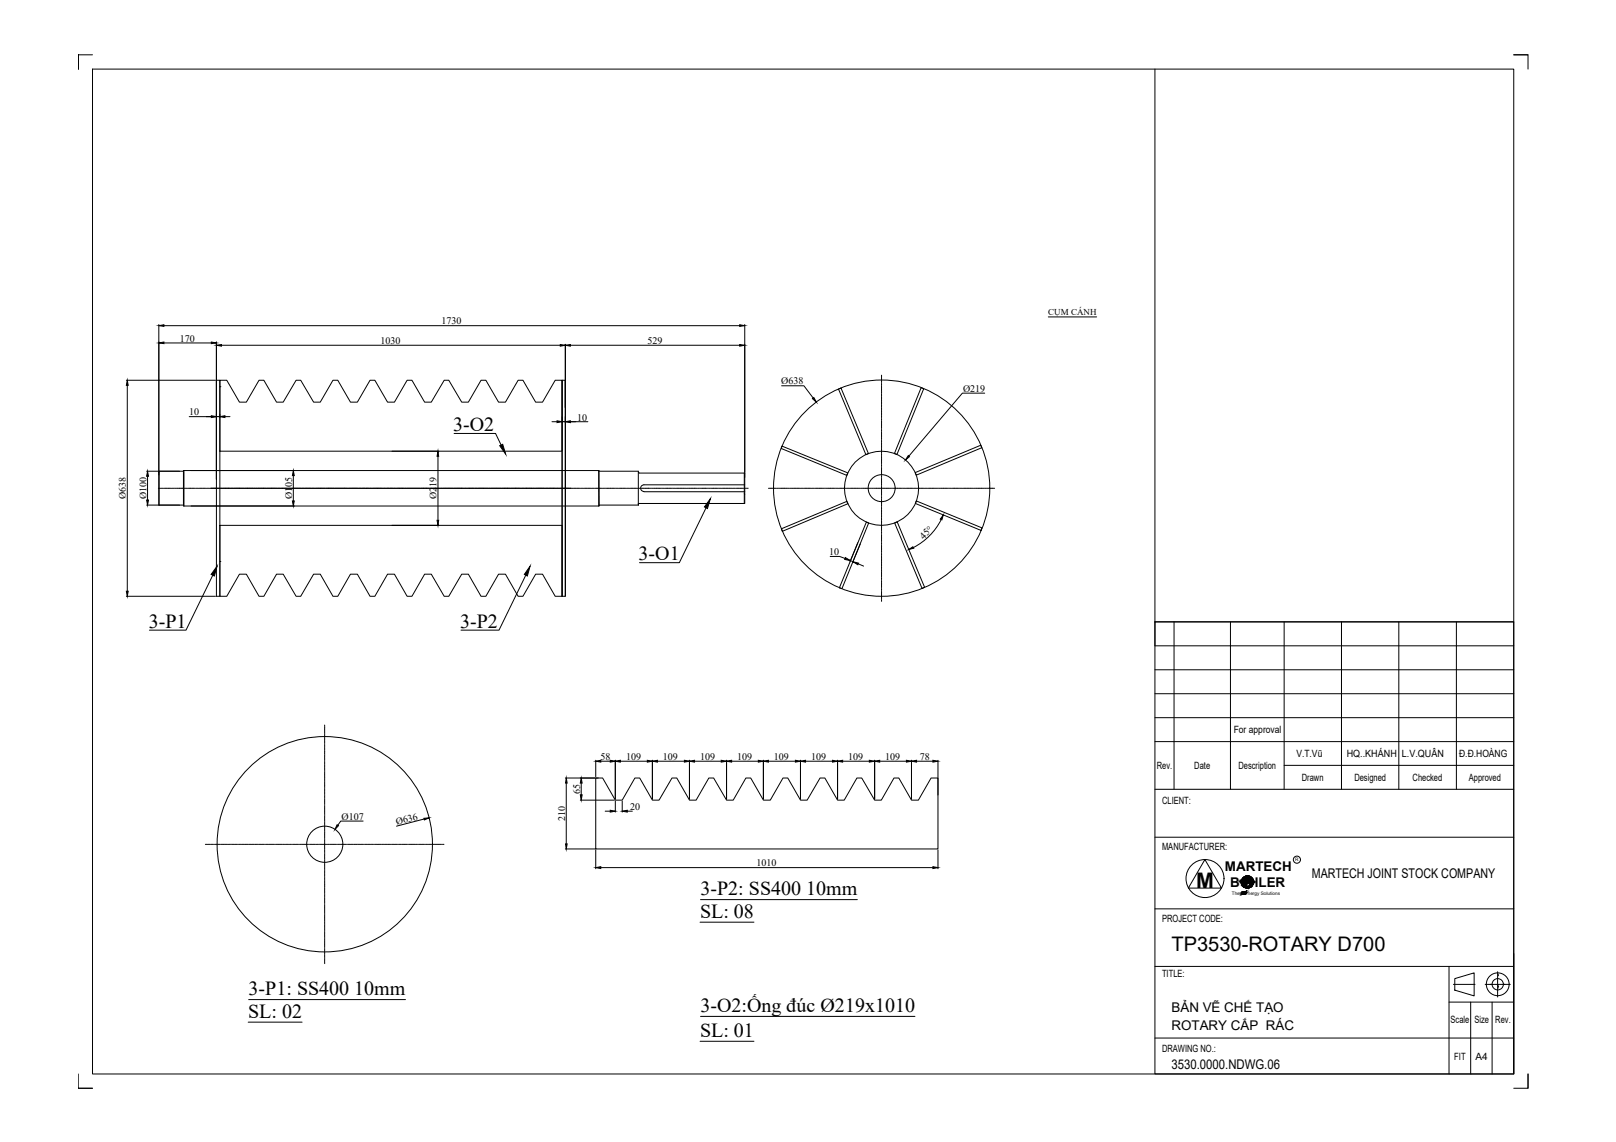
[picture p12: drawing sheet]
<svg xmlns="http://www.w3.org/2000/svg" width="297mm" height="210mm" viewBox="0 0 297 210" stroke-linecap="round" stroke-linejoin="round" font-family="sans-serif">
<defs><g id="words">
<text font-size="3.9" x="219.9" y="163.2">M</text>
<g font-size="3.7">
<text x="83.3" y="79.2">3-O2</text>
<text x="117.4" y="103">3-O1</text>
<text x="27.3" y="115.4">3-P1</text>
<text x="84.6" y="115.4">3-P2</text>
<text x="128.8" y="164.5">3-P2: SS400 10mm</text>
<text x="128.7" y="168.7">SL: 08</text>
<text x="215.3" y="174.8">TP3530-ROTARY D700</text>
<text x="45.7" y="182.9">3-P1: SS400 10mm</text>
<text x="45.6" y="187.1">SL: 02</text>
<text x="128.7" y="190.6">SL: 01</text>
<text x="128.8" y="186.1">3-O2:Ống đúc Ø219x1010</text>
</g>
<g font-size="2.5">
<text x="225.2" y="160.1">MARTECH</text>
<text x="241.1" y="161.4">MARTECH JOINT STOCK COMPANY</text>
<text x="226.1" y="163">B</text>
<text x="230.6" y="163">ILER</text>
<text x="215.3" y="185.9">BẢN VẼ CHẾ TẠO</text>
<text x="215.3" y="189.4">ROTARY CẤP RÁC</text>
<text x="215.3" y="196.6">3530.0000.NDWG.06</text>
</g>
<g font-size="1.8">
<text x="81.1" y="59.6">1730</text>
<text x="33" y="62.8">170</text>
<text x="70" y="63.2">1030</text>
<text x="119" y="63.2">529</text>
<text x="143.6" y="70.7">Ø638</text>
<text x="34.7" y="76.4">10</text>
<text x="106.1" y="77.3">10</text>
<text x="177" y="72">Ø219</text>
<text x="23.1" y="91.8" transform="rotate(-90 23.1 91.8)">Ø638</text>
<text x="26.9" y="91.8" transform="rotate(-90 26.9 91.8)">Ø100</text>
<text x="53.7" y="91.7" transform="rotate(-90 53.7 91.7)">Ø105</text>
<text x="80.2" y="91.8" transform="rotate(-90 80.2 91.8)">Ø219</text>
<text x="169.8" y="99.2" transform="rotate(-46 169.8 99.2)">45°</text>
<text x="152.4" y="102.1">10</text>
<text x="226.8" y="134.7">For approval</text>
<text x="110.4" y="139.7">58</text>
<text x="115.1" y="139.7">109</text>
<text x="121.9" y="139.7">109</text>
<text x="128.7" y="139.7">109</text>
<text x="135.5" y="139.7">109</text>
<text x="142.3" y="139.7">109</text>
<text x="149.1" y="139.7">109</text>
<text x="155.9" y="139.7">109</text>
<text x="162.7" y="139.7">109</text>
<text x="169.1" y="139.7">78</text>
<text x="212.6" y="141.4">Rev.</text>
<text x="219.5" y="141.4">Date</text>
<text x="227.7" y="141.4">Description</text>
<text x="238.3" y="139.1">V.T.Vũ</text>
<text x="239.3" y="143.6">Drawn</text>
<text x="247.5" y="139.1">HQ..KHÁNH</text>
<text x="248.9" y="143.6">Designed</text>
<text x="257.7" y="139.1">L.V.QUÂN</text>
<text x="259.7" y="143.6">Checked</text>
<text x="268.2" y="139.1">Đ.Đ.HOÀNG</text>
<text x="270" y="143.6">Approved</text>
<text x="106.6" y="145.9" transform="rotate(-90 106.6 145.9)">65</text>
<text x="115.8" y="149">20</text>
<text x="213.6" y="147.7">CLIENT:</text>
<text x="62.8" y="150.7">Ø107</text>
<text x="72.9" y="151.6" transform="rotate(-14 72.9 151.6)">Ø636</text>
<text x="103.9" y="150.9" transform="rotate(-90 103.9 150.9)">210</text>
<text x="139.1" y="159.3">1010</text>
<text x="213.6" y="156.3">MANUFACTURER:</text>
<text x="213.6" y="169.4">PROJECT CODE:</text>
<text x="213.6" y="179.5">TITLE:</text>
<text x="266.6" y="188.1">Scale</text>
<text x="271" y="188.1">Size</text>
<text x="274.9" y="188.1">Rev.</text>
<text x="213.6" y="193.3">DRAWING NO.:</text>
<text x="267.3" y="194.8">FIT</text>
<text x="271.2" y="194.8">A4</text>
</g>
<text font-size="1.7" x="192.7" y="57.9">CỤM CÁNH</text>
<g font-size=".9">
<text x="238.1" y="158.3">R</text>
<text x="226.4" y="164.4">The</text>
<text x="229.3" y="164.4">nergy Solutions</text>
</g>
</g></defs>
<!-- layer: 0 -->
<g fill="none" stroke="#000" stroke-width=".18">
<path d="M14.4 10.1v2.6v-2.6h2.6M17 12.7h261.2v184.7h-261.2zM212.3 12.7v106h65.9M278.2 10.1h2.7v2.6M29.2 59.6v33.2v-6.2v.1M30.1 59.9h105.9M136.9 59.6l-.1 32.9M192.7 58.3h8.9M23.2 69.9h16.4M23.4 70.8v37.9M30.1 63h8.7M34.8 76.6h5.6"/>
<path d="M39.8 62.8v46.8h.6v-39.7h-.6M40.4 69.9h1.3l2.3 4h1.3l2.3-4h.9l2.3 4h1.3l2.3-4h.9l2.3 4h1.3l2.3-4h.9l2.3 4h1.3l2.3-4h.9l2.3 4h1.3l2.3-4h.9l2.3 4h1.3l2.3-4h.9l2.4 4h1.2l2.3-4h.9l2.3 4h1.3l2.3-4h.9l2.4 4h1.2l2.4-4h1.2v13h-62.9zM40.4 71.1h.1M40.4 76.2v.6M40.7 63.5h62.3M41.3 76.6h1M83.5 79.7h7.6l1 2.1M101.5 77.5h.9M103.3 69.9h.6v39.7h-.6zM103.3 77.5h4.8M103.9 63.3v46.3M104.8 63.5h31.2"/>
<path d="M143.7 70.9h4.1l1.7 2.3M181 72.3h-4.1l-9.8 11.5M27 86.6h6.7M27 92.8h6.7M27.1 87.5v4.4M33.8 86.5v6.5M33.8 86.5h76.3M33.8 93h76.3M40.4 96.6h62.9v13h-1.2l-2.4-4.1h-1.2l-2.4 4.1h-.9l-2.3-4.1h-1.3l-2.3 4.1h-.9l-2.3-4.1h-1.2l-2.4 4.1h-.9l-2.3-4.1h-1.3l-2.3 4.1h-.9l-2.3-4.1h-1.3l-2.3 4.1h-.9l-2.3-4.1h-1.3l-2.3 4.1h-.9l-2.3-4.1h-1.3l-2.3 4.1h-.9l-2.3-4.1h-1.3l-2.3 4.1h-.9l-2.3-4.1h-1.3l-2.3 4.1h-1.3zM53.9 87.4v4.7M72 82.9h8.7M72 96.6h8.7"/>
<path d="M80.5 83.9v11.7M110.1 86.5v6.5M110.1 86.6h7.2v6.2h-7.2M117.4 86.8l.1 .1M117.5 87h19.3M117.5 92.5h19.3M117.5 92.5l-.1 .1M118.3 89.1h18.6M118.3 90.4h18.6M118.4 89.1a.61 .61 0 0 0-.6 .6 .61 .61 0 0 0 .6 .6M119.2 89.7h.1M129.8 93.3l-4.9 10.1h-7.4"/>
<path d="M136.9 87h-.1v5.5M157.7 99.7l-1.5 3.6M158.1 99.9l-1.4 3.5M23.2 109.6h16.4M39.1 105.7l-4.9 10.1h-6.7M96.6 105.7l-4.9 10.1h-7M152.6 102.3h1.7l1 .4M157.8 103.6l.9 .5M212.3 114.3h65.9v83.1h-65.9zM212.3 114.3h65.9M215.8 114.3v30.8M226.2 114.3v30.8"/>
<path d="M236 114.3v30.8M246.6 114.3v30.8M257.1 114.3v30.8M267.7 114.3v30.8M109.5 139.7v3.1M110.4 139.9h1.8M113.1 139.7v7.2M114 139.9h5M119.9 139.7v7.2M120.8 139.9h5M126.7 139.7v7.2M127.7 139.9h4.9"/>
<path d="M133.5 139.7v7.2M134.5 139.9h4.9M140.3 139.7v7.2M141.3 139.9h4.9M147.1 139.7v7.2M148.1 139.9h4.9M154 139.7v7.2M154.9 139.9h4.9M160.8 139.7v7.2M161.7 139.9h4.9M167.5 139.7v7.2M168.5 139.9h3"/>
<path d="M172.4 139.7v6.4M212.3 136.3h65.9M212.3 131.9h65.9M212.3 127.5h65.9M212.3 123.1h65.9M66.7 150.9h-4.1l-.5 .8M78 150.5l-5.1 1.3M103.9 143h6.1M103.9 156h5.4M104.1 143.9v11.2M106.7 147.1h6.2M106.8 143.9v2.2"/>
<path d="M109.5 143h1.3l2.3 4.1h1.3l2.3-4.1h.9l2.3 4.1h1.2l2.4-4.1h.9l2.3 4.1h1.3l2.3-4.1h.9l2.3 4.1h1.3l2.3-4.1h.9l2.3 4.1h1.3l2.3-4.1h.9l2.3 4.1h1.3l2.3-4.1h.9l2.4 4.1h1.2l2.3-4.1h.9l2.4 4.1h1.2l2.3-4.1h.9l2.3 4.1h1.3l2.3-4.1h1.3v13h-62.9zM109.5 156.2v3.5M110.4 159.5h61.1M111.2 149.1h1M113.1 147.2v2.1M114.4 147.2v2.1M115.3 149.1h.9M172.4 156.2v3.5M212.3 145.1h65.9M212.3 153.9h65.9M221.5 158l3 5.2h-6.1zM236 140.7h42.2"/>
<path d="M128.7 169.5h9.9M128.8 165.4h28.8M212.3 167h65.9M212.3 177.6h65.9M228.2 163.9l.9-.2a.56 .56 0 0 1-.7 .2l-.2 .1zM228.2 164.1h.7l.2-.2a.52 .52 0 0 1-.7 .2l-.2 .2zM228.2 164.3l.9-.1a.56 .56 0 0 1-.7 .1l-.2 .2zM266.3 177.6v19.8M267.4 179.9l3.6-1.1v4.2l-3.6-1zM278.2 175.3v22.1M14.4 197.4v2.6h2.6M45.6 187.9h9.9"/>
<path d="M45.7 183.7h28.8M128.7 191.4h9.9M128.8 186.8h39.4M212.3 190.8h65.9M266.3 184.2h11.9M270.3 184.2v13.2M274.3 184.2v13.2M280.9 197.4v2.6h-2.7"/>
<circle cx="162.1" cy="89.7" r="19.9"/>
<circle cx="162.1" cy="89.7" r="2.48"/>
<circle cx="59.7" cy="155.2" r="19.8"/>
<circle cx="59.7" cy="155.2" r="3.3"/>
<circle cx="238.4" cy="158" r=".66"/>
<circle cx="221.5" cy="161.5" r="3.5"/>
<circle cx="228.4" cy="162.1" r=".11"/>
<circle cx="228.4" cy="161.8" r=".11"/>
<circle cx="228.5" cy="162.4" r=".11"/>
<circle cx="228.6" cy="162.1" r=".11"/>
<circle cx="228.6" cy="161.8" r=".11"/>
<circle cx="228.7" cy="162.6" r=".11"/>
<circle cx="228.8" cy="162.4" r=".11"/>
<circle cx="228.9" cy="161.8" r=".11"/>
<circle cx="228.9" cy="162.1" r=".11"/>
<circle cx="229.2" cy="161.8" r=".11"/>
<circle cx="229.2" cy="162.1" r=".11"/>
<circle cx="229.3" cy="162.1" r="1.12"/>
<circle cx="229.3" cy="162.6" r=".4"/>
<circle cx="229.5" cy="161.8" r=".11"/>
<circle cx="229.5" cy="162.1" r=".11"/>
<circle cx="229.7" cy="161.8" r=".11"/>
<circle cx="229.7" cy="162.1" r=".11"/>
<circle cx="230" cy="161.8" r=".11"/>
<circle cx="230" cy="162.1" r=".11"/>
<circle cx="230.3" cy="161.8" r=".11"/>
<circle cx="230.3" cy="162.1" r=".11"/>
<circle cx="275.3" cy="180.9" r="2.1"/>
<circle cx="275.3" cy="180.9" r="1.04"/>
</g>
<!-- layer: AM_7 -->
<g fill="none" stroke="#000" stroke-width=".18">
<path d="M162 69v1.3M162 70.4h.1M162 70.5v.3M162 70.9h.1M162 71v1.3M162 72.3v.1M162 72.5v.3M162 72.9h.1M162 73v1.3M162 74.3v.1M162 74.5v.3M162 74.8v.1"/>
<path d="M162 75v1.4M162 76.5v.3M162 76.8v.1M162 77v.3M162 77.3v1.4M162 78.8v.1M162 79v.2M162 79.3v.1M162 79.5v1.2M29.1 89.7h.3M29.5 89.7h.1M29.6 89.7h.3"/>
<path d="M30 89.7h.1M30.1 89.7h1.3M31.5 89.7h.1M31.6 89.7h.3M32 89.7h.1M32.1 89.7h.3M32.5 89.7h1.4M34 89.7h.1M34.1 89.7h.3M34.5 89.7h.1M34.6 89.7h1.3M36 89.7h.1"/>
<path d="M36.1 89.7h.3M36.5 89.7h.1M36.6 89.7h1.3M38 89.7h.1M38.1 89.7h.3M38.5 89.7h.1M38.6 89.7h66.5M105.2 89.7h1.4M106.7 89.7h.1M106.8 89.7h.3M107.2 89.7h.1M107.3 89.7h1.3"/>
<path d="M108.7 89.7h.1M108.8 89.7h.3M109.2 89.7h.1M109.3 89.7h1.3M110.7 89.7h.1M110.8 89.7h.3M111.2 89.7h.1M111.3 89.7h1.8M113.2 89.7h.1M113.3 89.7h.3M113.7 89.7h.1M113.8 89.7h1.3"/>
<path d="M115.2 89.7h.1M115.3 89.7h.3M115.7 89.7h.1M115.8 89.7h1.3M117.2 89.7h.1M117.3 89.7h.3M117.7 89.7h.1M117.8 89.7h1.4M119.3 89.7h.3M119.7 89.7h.1M119.8 89.7h.3M120.2 89.7h1.4"/>
<path d="M121.7 89.7h.1M121.8 89.7h.3M122.2 89.7h.1M122.3 89.7h1.3M123.6 89.7h.1M123.8 89.7h.3M124.1 89.7h.1M124.3 89.7h1.4M125.8 89.7h.3M126.1 89.7h.1M126.3 89.7h.3M126.6 89.7h1.4"/>
<path d="M128.1 89.7h.1M128.3 89.7h.3M128.6 89.7h.1M128.8 89.7h1.2M130.1 89.7h.1M130.2 89.7h.3M130.6 89.7h.1M130.8 89.7h1.2M132.1 89.7h.1M132.2 89.7h.3M132.6 89.7h.1M132.7 89.7h1.4"/>
<path d="M134.2 89.7h.3M134.6 89.7h.1M134.7 89.7h.3M135.1 89.7h.1M135.2 89.7h1.3M136.6 89.7h.1M136.7 89.7h.3M137.1 89.7h.1M137.2 89.7h.3M141.3 89.7h1.3M142.6 89.7h.1M142.8 89.7h.3"/>
<path d="M143.2 89.7h.1M143.3 89.7h1.4M144.8 89.7h.3M145.1 89.7h.1M145.3 89.7h.3M145.7 89.7h1.4M147.1 89.7h.1M147.3 89.7h.3M147.6 89.7h.1M147.8 89.7h1.2M149.1 89.7h.1M149.3 89.7h.2"/>
<path d="M149.6 89.7h.1M149.8 89.7h1.4M151.2 89.7h.3M151.6 89.7h.1M151.8 89.7h.2M152.1 89.7h1.4M153.6 89.7h.1M153.7 89.7h.3M154.1 89.7h.1M154.2 89.7h1.3M155.6 89.7h.1M155.7 89.7h.3"/>
<path d="M156.1 89.7h.1M156.2 89.7h1.4M157.7 89.7h.3M158.1 89.7h.1M158.2 89.7h.3M158.6 89.7h1.4M160.1 89.7h.1M160.2 89.7h.3M160.6 89.7h.1M160.7 89.7h2.8M162 80.8v.1M162 80.9v.3"/>
<path d="M162 81.3v.1M162 81.4v1.4M162 82.9v.3M162 83.3v.1M162 83.4v.3M162 83.8v1.4M162 85.3h.1M162 85.4v.3M162 85.8v.1M162 85.9v1.3M162 87.3h.1M162 87.4v.3"/>
<path d="M162 87.8h.1M162 87.9v1.3M162 89.3h.1M162 89.4v1.7M162 91.1v.1M162 91.3v.3M162 91.7h.1M162 91.8v1.2M162 93.1v.1M162 93.3v.3M162 93.6v.1M162 93.8v1.2"/>
<path d="M162 95.1v.1M162 95.3v.2M162 95.6v.1M162 95.8v1.7M162 97.6v.1M162 97.7v.3M162 98.1v.1M162 98.3v1.2M162 99.6v.1M162 99.7v.3M163.6 89.7h.3M163.9 89.7h.1"/>
<path d="M164.1 89.7h.3M164.5 89.7h1.3M165.9 89.7h.1M166.1 89.7h.3M166.4 89.7h.1M166.6 89.7h1.2M167.9 89.7h.1M168 89.7h.3M168.4 89.7h.1M168.6 89.7h1.2M169.9 89.7h.1M170 89.7h.3"/>
<path d="M170.4 89.7h.1M170.5 89.7h1.4M172 89.7h.3M172.4 89.7h.1M172.5 89.7h.3M172.9 89.7h1.4M174.4 89.7h.1M174.5 89.7h.3M174.9 89.7h.1M175 89.7h1.3M176.4 89.7h.1M176.5 89.7h.3"/>
<path d="M176.9 89.7h.1M177 89.7h1.4M178.5 89.7h.3M178.9 89.7h.1M179 89.7h.3M179.4 89.7h1.4M180.9 89.7h.1M181 89.7h.3M181.4 89.7h.1M181.5 89.7h1.3M162 100.1v.1M162 100.2v1.3"/>
<path d="M162 101.6h.1M162 101.7v.3M162 102.1v.1M162 102.2v1.4M162 103.7v.3M162 104.1h.1M162 104.2v.3M162 104.6v1.4M162 106.1h.1M162 106.2v.3M162 106.6h.1M162 106.7v1.3"/>
<path d="M162 108.1h.1M162 108.2v.3M162 108.6h.1M162 108.7v1.4M162 110.2v.3M59.7 133.3v.2M59.7 133.6v.7M59.7 134.4v.3M59.7 134.8v.1M59.7 135v.4M59.7 135.5v.1M59.7 135.6v.4"/>
<path d="M59.7 136.1h.1M59.7 136.2v.4M59.7 136.7v.1M59.7 136.9v.3M59.7 137.3v.1M59.7 137.5v.4M59.7 138v.6M59.7 138.7v.4M59.7 139.2v.1M59.7 139.4v.3M59.7 139.8v.1M59.7 140v.4"/>
<path d="M37.7 155.2h.3M38.1 155.2h.1M38.3 155.2h.3M38.7 155.2h.1M38.8 155.2h.4M39.3 155.2h.1M39.5 155.2h.4M39.9 155.2h.1M40.1 155.2h.4M40.6 155.2h.7M41.3 155.2h.4M41.8 155.2h.1"/>
<path d="M42 155.2h.4M42.4 155.2h.1M42.6 155.2h.4M43.1 155.2h.1M43.2 155.2h.4M43.7 155.2h.1M43.8 155.2h.4M44.3 155.2h.1M44.5 155.2h.4M44.9 155.2h.7M45.7 155.2h.4M46.2 155.2h.1"/>
<path d="M46.3 155.2h.4M46.8 155.2h.6M47.4 155.2h.1M47.6 155.2h.3M48 155.2h.1M48.2 155.2h.4M48.7 155.2h.1M48.8 155.2h.4M49.3 155.2h.1M49.4 155.2h.6M50.1 155.2h.3M50.5 155.2h.1"/>
<path d="M50.7 155.2h.4M51.2 155.2h.6M51.9 155.2h.4M52.4 155.2h.1M52.6 155.2h.3M53 155.2h.1M53.2 155.2h.4M53.7 155.2h.1M53.8 155.2h.4M54.3 155.2h.1M54.4 155.2h.4M54.9 155.2h.1"/>
<path d="M55.1 155.2h.3M55.5 155.2h.7M56.3 155.2h.4M56.8 155.2h.1M56.9 155.2h.4M57.4 155.2h.1M57.6 155.2h.3M58 155.2h.1M58.2 155.2h.3M58.6 155.2h.1M58.8 155.2h.4M59.3 155.2h.1"/>
<path d="M59.4 155.2h.5M59.7 140.5h.1M59.7 140.6v.4M59.7 141.1h.1M59.7 141.2v.4M59.7 141.7v.1M59.7 141.9v.3M59.7 142.3v.7M59.7 143.1v.4M59.7 143.6h.1M59.7 143.7v.4M59.7 144.2v.5"/>
<path d="M59.7 144.8v.1M59.7 144.9v.4M59.7 145.4v.1M59.7 145.6v.4M59.7 146.1h.1M59.7 146.2v.4M59.7 146.7h.1M59.7 146.8v.6M59.7 147.4v.4M59.7 147.9v.1M59.7 148.1v.4M59.7 148.5v.7"/>
<path d="M59.7 149.3v.4M59.7 149.8v.1M59.7 149.9v.4M59.7 150.4v.1M59.7 150.6v.4M59.7 151v.1M59.7 151.2v.4M59.7 151.6v.1M59.7 151.8v.4M59.7 152.3v.1M59.7 152.4v.4M59.7 152.9v.7"/>
<path d="M59.7 153.7v.4M59.7 154.1v.1M59.7 154.3v.4M59.7 154.8v.1M59.7 154.9v.5M59.7 155.5v.1M59.7 155.7v.4M59.7 156.2h.1M59.7 156.3v.4M59.7 156.8h.1M59.7 156.9v.4M59.7 157.4v.1"/>
<path d="M59.7 157.6v.3M59.7 158v.7M59.7 158.8v.4M59.7 159.3h.1M59.7 159.4v.4M59.7 159.9v.1M60 155.2h.1M60.2 155.2h.4M60.6 155.2h.7M61.4 155.2h.4M61.9 155.2h.1M62 155.2h.4"/>
<path d="M62.5 155.2h.1M62.7 155.2h.4M63.1 155.2h.1M63.3 155.2h.4M63.7 155.2h.1M63.9 155.2h.4M64.4 155.2h.1M64.5 155.2h.4M65 155.2h.7M65.8 155.2h.4M66.2 155.2h.1M66.4 155.2h.4"/>
<path d="M66.9 155.2h.1M67 155.2h.4M67.5 155.2h.1M67.6 155.2h.4M68.1 155.2h.1M68.3 155.2h.4M68.7 155.2h.1M68.9 155.2h.4M69.4 155.2h.6M70.1 155.2h.4M70.6 155.2h.1M70.8 155.2h.3"/>
<path d="M71.2 155.2h.6M71.9 155.2h.1M72 155.2h.4M72.5 155.2h.1M72.6 155.2h.4M73.1 155.2h.1M73.3 155.2h.3M73.7 155.2h.1M73.9 155.2h.5M74.5 155.2h.4M75 155.2h.1M75.1 155.2h.4"/>
<path d="M75.6 155.2h.7M76.4 155.2h.3M76.8 155.2h.1M77 155.2h.4M77.5 155.2h.1M77.6 155.2h.4M78.1 155.2h.1M78.2 155.2h.4M78.7 155.2h.1M78.9 155.2h.3M79.3 155.2h.1M79.5 155.2h.4"/>
<path d="M80 155.2h.6M80.7 155.2h.4M81.2 155.2h.1M81.4 155.2h.2M59.7 160.1v.3M59.7 160.5v.1M59.7 160.7v.3M59.7 161.1v.1M59.7 161.3v.4M59.7 161.8h.1M59.7 161.9v.4M59.7 162.4v.7"/>
<path d="M59.7 163.2v.3M59.7 163.6v.1M59.7 163.8v.4M59.7 164.3h.1M59.7 164.4v.4M59.7 164.9h.1M59.7 165v.4M59.7 165.5v.1M59.7 165.7v.3M59.7 166.1v.1M59.7 166.3v.4M59.7 166.8v.6"/>
<path d="M59.7 167.5v.4M59.7 168v.1M59.7 168.1v.4M59.7 168.6v.7M59.7 169.4v.4M59.7 169.8v.1M59.7 170v.4M59.7 170.5v.1M59.7 170.6v.4M59.7 171.1v.1M59.7 171.2v.4M59.7 171.7v.1"/>
<path d="M59.7 171.9v.4M59.7 172.3v.1M59.7 172.5v.4M59.7 173v.7M59.7 173.7v.4M59.7 174.2v.1M59.7 174.4v.4M59.7 174.8v.1M59.7 175v.4M59.7 175.5h.1M59.7 175.6v.4M59.7 176.1h.1"/>
<path d="M59.7 176.2v.4M59.7 176.7v.1M59.7 176.9v.2"/>
</g>
<!-- layer: 0 -->
<g fill="#000" stroke="#000" stroke-width=".18">
<path d="M29.2 59.9l.9-.2v.3zM136 59.7l.9 .2-.9 .1zM23.4 69.9l.2 .9h-.4zM29.2 63l.9-.1v.3zM38.8 62.9l1 .1-1 .2zM38.8 76.4l1 .2-1 .2zM39.8 63.5l.9-.2v.3zM40.4 76.6l.9-.2v.4zM102.4 77.3l.9 .2-.9 .2zM103 63.3l.9 .2-.9 .1zM103.9 63.5l.9-.2v.3zM103.9 77.5l.9-.2v.4z"/>
<path d="M136 63.3l.9 .2-.9 .1zM149.3 73.3l.3-.2 .5 .8zM27.1 86.6l.2 .9h-.3zM27 91.9h.3l-.2 .9zM53.9 86.5l.2 .9h-.4zM53.7 92.1h.4l-.2 .9zM80.5 82.9l.1 1h-.3zM80.3 95.6h.3l-.1 1zM91.8 81.9l.6-.2 .5 1.8zM130.6 91.7l-.6 1.8-.5-.3zM166.9 83.7l.3 .2-.8 .6zM23.2 108.7h.4l-.2 .9z"/>
<path d="M39.9 104.1l-.5 1.8-.6-.3zM97.4 104.1l-.5 1.8-.5-.3zM155.4 102.5l.9 .5-1-.2zM156.8 103.3l1 .2-.1 .3zM109.5 139.9l.9-.2v.4zM112.2 139.7l.9 .2-.9 .2zM113.1 139.9l.9-.2v.4zM119 139.7l.9 .2-.9 .2zM119.9 139.9l.9-.2v.4zM125.8 139.7l.9 .2-.9 .2zM126.7 139.9l1-.2v.4zM132.6 139.7l.9 .2-.9 .2z"/>
<path d="M133.5 139.9l1-.2v.4zM139.4 139.7l.9 .2-.9 .2zM140.3 139.9l1-.2v.4zM146.2 139.7l.9 .2-.9 .2zM147.1 139.9l1-.2v.4zM153 139.7l1 .2-1 .2zM154 139.9l.9-.2v.4zM159.8 139.7l1 .2-1 .2zM160.8 139.9l.9-.2v.4zM166.6 139.7l.9 .2-.9 .2zM167.5 139.9l1-.2v.4zM171.5 139.7l.9 .2-.9 .2z"/>
<path d="M62 151.6l.2 .2-.6 .6zM77.9 150.4l1-.1-.9 .4zM104.1 143l.2 .9h-.3zM104 155.1h.3l-.2 .9zM106.8 143l.2 .9h-.3zM106.7 146.1h.3l-.2 1zM109.5 159.5l.9-.2v.3zM112.2 148.9l.9 .2-.9 .2zM114.4 149.1l.9-.2v.4zM171.5 159.3l.9 .2-.9 .1zM228.2 164.1h.2zM228.2 164.3h.2z"/>
<path d="M228.4 164.1h.2zM228.4 164.3h.2zM228.4 164.1h.5zM228.4 164.3h.5zM228.9 164.1l.2-.2z"/>
<path d="M228.2 164.1h.2zM228.2 164.1h.2z"/>
<path d="M228.2 164.1l.2 .1zM228.2 164.2h.2l-.2 .1z"/>
<path d="M228.2 164.3h.2zM228.2 164.3h.2z"/>
<path d="M228.2 164.3l.2 .1zM228.2 164.4h.2l-.2 .1z"/>
<path d="M228.4 164.1h.5zM228.4 164.1h.5z"/>
<path d="M228.4 164.3h.5zM228.4 164.3h.5z"/>
<path d="M228.7 164.2h.1zM228.4 164.1l.4 .1z"/>
<path d="M228.7 164.4h.1zM228.4 164.3l.4 .1z"/>
<path d="M228.4 164.1h.5zM228.4 164.1h.5z"/>
<path d="M228.4 164.3h.5zM228.4 164.3h.5z"/>
<path d="M228.3 164.1h.7zM228.2 164.1h.7z"/>
<path d="M228.3 164.3h.7zM228.2 164.3h.7z"/>
<path d="M228.4 164.1h.6zM228.3 164.1h.7z"/>
<path d="M229 164.3l.1-.1zM228.9 164.3l.2-.1z"/>
<path d="M228.4 164.3h.6zM228.3 164.3h.7z"/>
</g>
<!-- layer: AM_3 -->
<g fill="none" stroke="#000" stroke-width=".18">
<path d="M154.1 71.5l.5-.2 5 12.1-.4 .2zM169.3 71.2l.5 .3-4.9 12-.5-.1zM143.6 97.2l12-5 .3 .4-12.1 5.1zM143.7 82l12.1 4.9-.2 .5-12-5zM159.2 96l.5 .1-4.9 12.1-.5-.2zM164.5 96.1l.4-.2 5.1 12.1-.5 .2zM168.2 86.9l12.1-5.1 .2 .5-12.1 5zM168.4 92.1l12.1 4.9-.2 .5-12-5zM40.4 103.2h.1"/>
<circle cx="162" cy="89.7" r="6.8"/>
</g>
<!-- layer: AM_5 -->
<path d="M173 95.5a11.7 11.7 0 0 1-5.1 5.1" fill="none" stroke="#000" stroke-width=".18"/>
<path d="M173.4 94.7l-.3 .8-.3-.1zM167 101l.8-.5 .2 .3z" fill="#000" stroke="#000" stroke-width=".18"/>
<g fill="none" stroke="#000" stroke-width=".18">
<path d="M275.3 178.8v.2M275.3 179.1h.1M275.3 179.3h.1M275.3 179.4v.2M275.3 179.6v.2M275.3 178.6v.2M275.3 179.1v.2M275.3 179.9v.6M267.2 180.9h3.9M273 180.9h.4M273.4 180.9h.5M273.9 180.9h.1"/>
<path d="M274 180.9h.1M274.2 180.9h.1M274.2 180.9h.2M274.5 180.9h.2M274.7 180.9h.2M275 180.9h.4M275.3 180.6v.2M275.3 180.8v.2M275.3 181.1h.1M275.3 181.3h.1M275.3 181.6h.1M275.3 181.6v.2"/>
<path d="M275.3 181.9v.2M275.3 182.8v.2M275.3 183v.3M275.3 181.1v.2M275.3 181.4v.1M275.3 182.1v.7M275.4 180.9h.2M275.7 180.9h.2M275.9 180.9h.2M276.2 180.9h.1M276.2 180.9h.2M276.4 180.9h.1"/>
<path d="M276.5 180.9h.2M276.7 180.9h.2M277 180.9h.6"/>
</g>
<!-- layer: AM_8 -->
<g fill="#000" stroke="#000" stroke-width=".18">
<path d="M228.2 161.8h.1zM228.5 162.1h.1zM228.5 161.8h.1zM228.7 161.9h.1zM228.7 162.2h.1zM228.8 162.5h.2zM228.8 162.5h.1zM228.9 162.4h.1zM229 161.9h.1zM229 162.2h.1zM229.8 161.8h.1zM229.8 162.1h.1z"/>
<path d="M230 161.9h.2zM230 162.2h.2zM230.3 161.9h.1zM230.3 162.2h.1z"/>
<path d="M228.2 161.9h.1zM228.2 161.9h.1z"/>
<path d="M228.2 161.9h.1zM228.2 161.9h.1z"/>
<path d="M228.2 162h.2zM228.2 162h.2z"/>
<path d="M228.2 162h.5zM228.2 162h.5z"/>
<path d="M228.2 162h.7zM228.2 162h.7z"/>
<path d="M228.2 162h1zM228.2 162h1z"/>
<path d="M228.2 162h.7zM228.2 162h.7z"/>
<path d="M228.2 162h.7zM228.2 162h.7z"/>
<path d="M228.2 162h.5zM228.2 162h.5z"/>
<path d="M228.2 162h.2zM228.2 162h.2z"/>
<path d="M228.2 162h.1zM228.2 162h.1z"/>
<path d="M228.2 162.1h.1zM228.2 162.1h.1z"/>
<path d="M228.2 162.1h.1zM228.2 162.1h.1z"/>
<path d="M228.2 162.1h.1zM228.2 162.1h.1z"/>
<path d="M228.2 162.1h.1zM228.2 162.1h.1z"/>
<path d="M228.2 162.1h.1zM228.2 162.1h.1z"/>
<path d="M228.2 162.2h.1zM228.2 162.2h.1z"/>
<path d="M228.2 162.2h.2zM228.2 162.2h.2z"/>
<path d="M228.2 162.2h.7zM228.2 162.2h.7z"/>
<path d="M228.2 162.2h1zM228.2 162.2h1z"/>
<path d="M228.2 162.2h1.2zM228.2 162.2h1.2z"/>
<path d="M228.2 162.2h2.2zM228.2 162.2h2.2z"/>
<path d="M228.2 162.3h.6zM228.2 162.3h.6z"/>
<path d="M228.2 162.3h.3zM228.2 162.3h.3zM228.2 162.3h.3zM228.2 162.3h.3z"/>
<path d="M228.2 162.3h.3zM228.2 162.3h.3z"/>
<path d="M228.2 161.8h.1zM228.2 161.8h.1z"/>
<path d="M228.2 161.8h.1zM228.2 161.8h.1z"/>
<path d="M228.2 162.3h.2zM228.2 162.3h.2z"/>
<path d="M228.2 162.4h.2zM228.2 162.4h.2z"/>
<path d="M228.2 162.4h.2zM228.2 162.4h.2z"/>
<path d="M228.2 162.4h.2zM228.2 162.4h.2z"/>
<path d="M228.2 161.8h1.5zM228.2 161.8h1.5z"/>
<path d="M228.2 161.8h1.5zM228.2 161.8h1.5z"/>
<path d="M228.2 161.8h.7zM228.2 161.8h.7z"/>
<path d="M228.2 161.8h.7zM228.2 161.8h.7z"/>
<path d="M228.2 161.8h.4zM228.2 161.8h.4z"/>
<path d="M228.2 161.8h.2zM228.2 161.8h.2z"/>
<path d="M228.2 162.5h.3zM228.2 162.5h.3z"/>
<path d="M228.2 162.5h.3zM228.2 162.5h.3z"/>
<path d="M228.2 162.5h.6zM228.2 162.5h.6z"/>
<path d="M228.2 162.6h.5zM228.2 162.6h.5zM228.2 162.6h.5zM228.2 162.6h.5z"/>
<path d="M228.2 162.6h.5zM228.2 162.6h.5z"/>
<path d="M228.2 161.8h.1zM228.2 161.8h.1z"/>
<path d="M228.2 161.8h.1zM228.2 161.8h.1z"/>
<path d="M228.2 161.8l.1 .1zM228.2 161.8l.1 .1z"/>
<path d="M228.2 161.9h.1zM228.2 161.9h.1z"/>
<path d="M228.2 161.9h.1zM228.2 161.9h.1z"/>
<path d="M228.2 162.1h.1zM228.2 162.1h.1z"/>
<path d="M228.2 162.1h.1zM228.2 162.1h.1z"/>
<path d="M228.2 162.1l.1 .1zM228.2 162.1l.1 .1z"/>
<path d="M228.3 162.6h.3zM228.3 162.6h.3z"/>
<path d="M228.3 162.6h.3zM228.3 162.6h.3z"/>
<path d="M228.2 161.8h.1zM228.2 161.8h.2z"/>
<path d="M228.2 161.9l.1 .1zM228.2 161.9l.1 .1z"/>
<path d="M228.2 162h.1zM228.2 162h.2z"/>
<path d="M228.2 162h.1zM228.2 162l.1 .1z"/>
<path d="M228.2 162.2h.1zM228.2 162.2h.1z"/>
<path d="M228.2 162.2h.1zM228.2 162.2h.1z"/>
<path d="M228.3 162.7h.3zM228.3 162.7h.3z"/>
<path d="M228.3 162.7h.3zM228.3 162.7h.3z"/>
<path d="M228.4 161.8h.2zM228.4 161.8h.2z"/>
<path d="M228.2 161.8h.2zM228.2 161.8h.2z"/>
<path d="M228.2 162h.2zM228.2 162h.2z"/>
<path d="M228.2 162h.2zM228.2 162h.2z"/>
<path d="M228.2 162.2h.2zM228.2 162.2h.2z"/>
<path d="M228.4 162.2h.5zM228.4 162.2h.5z"/>
<path d="M228.4 162.8h.3zM228.4 162.8h.3z"/>
<path d="M228.4 162.8h.3zM228.4 162.8h.3z"/>
<path d="M228.4 162.8h.6zM228.4 162.8h.6z"/>
<path d="M228.4 161.8h.2zM228.4 161.8h.2z"/>
<path d="M228.4 161.8h.2zM228.4 161.8h.2z"/>
<path d="M228.4 162h.2zM228.4 162h.2z"/>
<path d="M228.4 162h.2zM228.4 162h.2z"/>
<path d="M228.4 162h.2zM228.4 162h.2z"/>
<path d="M228.4 162h.2zM228.4 162h.2z"/>
<path d="M228.4 162h.2zM228.4 162h.2z"/>
<path d="M228.4 162h.2zM228.4 162h.2z"/>
<path d="M228.4 162.2h.2zM228.4 162.2h.2z"/>
<path d="M228.4 162.2h.2zM228.4 162.2h.2z"/>
<path d="M228.2 162.3h.2zM228.2 162.3h.3z"/>
<path d="M228.2 162.3h.2zM228.2 162.3h.2zM228.2 162.3h.2zM228.2 162.3h.2z"/>
<path d="M228.2 162.3l.2 .1zM228.2 162.3l.2 .1z"/>
<path d="M228.2 162.4h.2zM228.2 162.4h.2z"/>
<path d="M228.2 162.4l.2 .1zM228.2 162.4l.2 .1z"/>
<path d="M228.2 162.5h.3zM228.2 162.5h.3z"/>
<path d="M228.5 161.8h.1zM228.5 161.8h.1z"/>
<path d="M228.5 161.8h.1zM228.5 161.8h.1z"/>
<path d="M228.5 161.8h.1zM228.5 161.8h.1z"/>
<path d="M228.5 161.9h.1zM228.5 161.9h.1z"/>
<path d="M228.5 161.9h.1zM228.5 161.9h.1z"/>
<path d="M228.5 161.9h.1zM228.5 161.9h.1z"/>
<path d="M228.5 162h.1zM228.5 162h.1z"/>
<path d="M228.5 162.1h.1zM228.5 162.1h.1z"/>
<path d="M228.5 162.2h.1zM228.5 162.2h.1z"/>
<path d="M228.5 162.2h.1zM228.5 162.2h.1z"/>
<path d="M228.2 162.3h.3zM228.2 162.3h.3z"/>
<path d="M228.2 162.5h.3zM228.2 162.5h.3z"/>
<path d="M228.5 162.3h.3zM228.5 162.3h.3z"/>
<path d="M228.2 162.5h.3zM228.2 162.5h.3z"/>
<path d="M228.5 162.5h.3zM228.5 162.5h.3z"/>
<path d="M228.4 161.8h.2zM228.4 161.8h.2z"/>
<path d="M228.4 161.8h.2zM228.4 161.8h.2z"/>
<path d="M228.5 161.9h.1zM228.5 161.9h.1z"/>
<path d="M228.5 161.9h.1zM228.4 161.9h.2z"/>
<path d="M228.4 161.9l.2 .1zM228.4 161.9l.2 .1z"/>
<path d="M228.4 162h.2zM228.4 162h.2z"/>
<path d="M228.4 162h.2zM228.4 162h.2z"/>
<path d="M228.5 162l.1 .1zM228.5 162l.1 .1z"/>
<path d="M228.5 162.2h.1zM228.5 162.2h.1z"/>
<path d="M228.5 162.2h.1zM228.5 162.2h.1z"/>
<path d="M228.5 162.2h.1zM228.4 162.2h.2z"/>
<path d="M228.6 162.3h.1zM228.6 162.3h.1zM228.6 162.3h.1zM228.6 162.3h.1z"/>
<path d="M228.6 162.5h.1zM228.6 162.5h.1z"/>
<path d="M228.6 162.5h.1zM228.6 162.5h.1z"/>
<path d="M228.6 162.5h.1zM228.6 162.5h.1z"/>
<path d="M228.6 161.8h.3zM228.6 161.8h.3z"/>
<path d="M228.4 161.8h.2zM228.4 161.8h.2z"/>
<path d="M228.4 162h.3zM228.4 162h.3z"/>
<path d="M228.4 162h.2zM228.4 162h.2zM228.2 162h.4zM228.2 162h.5z"/>
<path d="M228.4 162.2h.2zM228.4 162.2h.2z"/>
<path d="M228.4 162.2h.3zM228.4 162.2h.3z"/>
<path d="M228.3 162.6h.3zM228.3 162.6h.3z"/>
<path d="M228.3 162.6l.3 .1zM228.3 162.6l.3 .1z"/>
<path d="M228.3 162.7h.3zM228.3 162.7h.3z"/>
<path d="M228.3 162.7h.4zM228.3 162.7h.4zM228.4 162.7h.3zM228.4 162.7h.3z"/>
<path d="M228.7 161.8h.2zM228.7 161.8h.2z"/>
<path d="M228.7 161.8h.2zM228.7 161.8h.2z"/>
<path d="M228.7 161.8h.2zM228.7 161.8h.2z"/>
<path d="M228.7 162h.2zM228.7 162h.2z"/>
<path d="M228.7 162h.2zM228.7 162h.2z"/>
<path d="M228.7 162h.2zM228.7 162h.2z"/>
<path d="M228.7 162h.2zM228.7 162h.2z"/>
<path d="M228.7 162h.2zM228.7 162h.2z"/>
<path d="M228.7 162.2h.2zM228.7 162.2h.2z"/>
<path d="M228.7 162.2h.2zM228.7 162.2h.2z"/>
<path d="M228.6 162.4l.1 .1zM228.6 162.4l.1 .1z"/>
<path d="M228.2 162.6h.5zM228.2 162.6h.5z"/>
<path d="M228.2 162.6h.5zM228.2 162.6h.4z"/>
<path d="M228.4 162.7l.3 .1zM228.4 162.7l.3 .1z"/>
<path d="M228.7 161.8h.1zM228.7 161.8h.1z"/>
<path d="M228.7 161.8h.1zM228.7 161.8h.1z"/>
<path d="M228.7 161.8h.1zM228.7 161.8h.1z"/>
<path d="M228.7 161.9h.1zM228.7 161.9h.1z"/>
<path d="M228.7 161.9h.1zM228.7 161.9h.1z"/>
<path d="M228.7 161.9h.1zM228.7 161.9h.1z"/>
<path d="M228.7 162h.1zM228.7 162h.1z"/>
<path d="M228.7 162.1h.1zM228.7 162.1h.1z"/>
<path d="M228.7 162.2h.1zM228.7 162.2h.1z"/>
<path d="M228.7 162.2h.1zM228.7 162.2h.1z"/>
<path d="M228.7 162.2h.1zM228.7 162.2h.1z"/>
<path d="M228.5 162.3h.2zM228.5 162.3h.2zM228.5 162.3h.2zM228.5 162.3h.3z"/>
<path d="M228.5 162.3h.2zM228.5 162.3h.2zM228.6 162.3h.1zM228.6 162.3h.1z"/>
<path d="M228.6 162.3h.1zM228.6 162.3h.1z"/>
<path d="M228.6 162.5h.1zM228.6 162.5h.1z"/>
<path d="M228.6 162.5h.1zM228.5 162.5h.2z"/>
<path d="M228.5 162.5h.2zM228.5 162.5h.2z"/>
<path d="M228.4 162.8h.3zM228.4 162.8h.3z"/>
<path d="M228.8 162.3h.3zM228.8 162.3h.3z"/>
<path d="M228.5 162.3h.3zM228.5 162.3h.3zM228.5 162.3h.3zM228.5 162.3h.3z"/>
<path d="M228.5 162.5h.3zM228.5 162.5h.3z"/>
<path d="M228.5 162.5h.3zM228.5 162.5h.3z"/>
<path d="M228.8 162.6h.1zM228.8 162.6h.1z"/>
<path d="M228.8 162.8h.2zM228.8 162.8h.2z"/>
<path d="M228.8 162.1v.1zM228.8 162.1v.1z"/>
<path d="M228.8 162.3h.3zM228.8 162.3h.3z"/>
<path d="M228.8 162.5h.1zM228.8 162.5h.1z"/>
<path d="M228.8 162.6h.1zM228.8 162.6h.1z"/>
<path d="M228.8 162.6h.1zM228.8 162.6h.1z"/>
<path d="M228.8 162.7h.2zM228.8 162.7h.2z"/>
<path d="M228.7 161.8h.1zM228.7 161.8h.1z"/>
<path d="M228.7 161.8h.1zM228.7 161.8h.1z"/>
<path d="M228.7 161.9h.2zM228.7 161.9h.2z"/>
<path d="M228.7 162h.1zM228.7 162h.2z"/>
<path d="M228.7 162l.1 .1zM228.7 162l.1 .1z"/>
<path d="M228.7 162.1h.1zM228.7 162.1h.1z"/>
<path d="M228.7 162.2h.2zM228.7 162.2h.2z"/>
<path d="M228.8 162.3h.3zM228.8 162.3h.3zM228.8 162.3h.3zM228.8 162.3h.3z"/>
<path d="M228.8 162.5h.2zM228.8 162.5h.2z"/>
<path d="M228.7 161.8h.2zM228.7 161.8h.1z"/>
<path d="M228.7 161.9l.2 .1zM228.7 161.9l.2 .1z"/>
<path d="M228.7 162h.2zM228.7 162h.2z"/>
<path d="M228.7 162h.2zM228.7 162h.2z"/>
<path d="M228.7 162.2h.2zM228.7 162.2h.2z"/>
<path d="M228.9 162.3h.1zM228.9 162.3h.1zM228.9 162.3h.1zM228.9 162.3h.1z"/>
<path d="M228.9 161.8h.8zM228.9 161.8h.8z"/>
<path d="M228.9 161.8h.3zM228.9 161.8h.3z"/>
<path d="M228.6 161.8h.3zM228.6 161.8h.3z"/>
<path d="M228.9 161.8h.2zM228.9 161.8h.2z"/>
<path d="M228.9 162h.2zM228.9 162h.2z"/>
<path d="M228.7 162h.2zM228.7 162h.2z"/>
<path d="M228.9 162h.5zM228.9 162h.5z"/>
<path d="M228.9 162h1.5zM228.9 162h1.5z"/>
<path d="M228.9 162h.3zM228.9 162h.3z"/>
<path d="M228.9 162h.3zM228.9 162h.3z"/>
<path d="M228.9 162.2h.2zM228.9 162.2h.2z"/>
<path d="M228.7 162.2h.2zM228.7 162.2h.2z"/>
<path d="M228.8 162.5h.1zM228.8 162.5h.1z"/>
<path d="M228.8 162.5h.1zM228.8 162.5h.1z"/>
<path d="M228.2 162.5l.7 .1zM228.2 162.5l.7 .1zM228.2 162.6h.7zM228.2 162.6h.7z"/>
<path d="M228.7 162.6h.2zM228.7 162.6h.2z"/>
<path d="M228.8 162.6h.1zM228.8 162.6h.1zM228.8 162.6h.1zM228.8 162.6h.1z"/>
<path d="M228.8 162.6h.1zM228.8 162.6h.1z"/>
<path d="M228.8 162.6h.1zM228.8 162.6h.1z"/>
<path d="M228.8 162.6l.1 .1zM228.8 162.6l.1 .1z"/>
<path d="M228.8 162.7h.1zM228.8 162.7h.1zM228.8 162.7h.1z"/>
<path d="M229 161.8h.1zM229 161.8h.1z"/>
<path d="M229 161.8h.1zM229 161.8h.1z"/>
<path d="M229 161.8h.1zM229 161.8h.1z"/>
<path d="M229 161.8h.1zM229 161.8h.1z"/>
<path d="M229 161.9h.1zM229 161.9h.1z"/>
<path d="M229 161.9h.1zM229 161.9h.1z"/>
<path d="M229 161.9h.1zM229 161.9h.1z"/>
<path d="M229 162h.1zM229 162h.1z"/>
<path d="M229 162h.1zM229 162h.1z"/>
<path d="M229 162h.1zM229 162h.1z"/>
<path d="M229 162.2h.1zM229 162.2h.1z"/>
<path d="M229 162.2h.1zM229 162.2h.1z"/>
<path d="M229 162.2h.1zM229 162.2h.1z"/>
<path d="M229 162.2h.1zM229 162.2h.1z"/>
<path d="M228.9 162.4h.1zM228.9 162.4h.1z"/>
<path d="M228.9 162.4l.1 .1zM228.9 162.4l.1 .1z"/>
<path d="M228.8 162.7h.2zM228.8 162.7h.2z"/>
<path d="M228.8 162.7l.2 .1zM228.8 162.7l.2 .1z"/>
<path d="M228.8 162.8h.2zM228.7 162.8h.3z"/>
<path d="M228.4 162.8l.6 .1zM228.4 162.8l.6 .1z"/>
<path d="M228.9 162.3l.1 .1zM228.9 162.3l.1 .1z"/>
<path d="M228.4 162.9h.7zM228.4 162.9h.7z"/>
<path d="M228.8 162.3h.3zM228.8 162.3h.3z"/>
<path d="M228.8 162.3h.3zM228.8 162.3h.2z"/>
<path d="M229 161.8h.1zM229 161.8h.1z"/>
<path d="M229 161.8h.1zM229 161.8h.1z"/>
<path d="M229 161.9h.1zM229 161.9h.1z"/>
<path d="M229 162h.1zM229 162h.1z"/>
<path d="M229 162l.1 .1zM229 162l.1 .1z"/>
<path d="M229 162.1h.1zM229 162.1h.1z"/>
<path d="M229 162.1l.1 .1zM229 162.1l.1 .1z"/>
<path d="M229 162.2h.1zM229 162.2h.1z"/>
<path d="M228.8 162.3h.3zM228.8 162.3h.3z"/>
<path d="M228.8 162.3h.3zM228.8 162.3h.3z"/>
<path d="M228.5 162.9h.6zM228.5 162.9h.6z"/>
<path d="M228.5 162.9h.6zM228.5 162.9h.6z"/>
<path d="M228.5 162.9l.7 .1zM228.5 162.9l.7 .1z"/>
<path d="M228.9 161.8h.2zM228.9 161.8h.3z"/>
<path d="M228.9 161.8h.2zM228.9 161.8h.2z"/>
<path d="M229 161.9h.1zM229 161.9h.1z"/>
<path d="M229 161.9l.1 .1zM229 161.9l.1 .1z"/>
<path d="M229 162h.1zM228.9 162h.2z"/>
<path d="M228.9 162h.2zM228.9 162h.3z"/>
<path d="M228.9 162h.2zM228.9 162h.2z"/>
<path d="M229 162.2h.1zM228.9 162.2h.2z"/>
<path d="M228.2 162.3h.9zM228.2 162.3h1z"/>
<path d="M228.2 162.3h.9zM228.2 162.3h.9z"/>
<path d="M229.2 161.8h.5zM229.2 161.8h.5z"/>
<path d="M229.2 161.8h.5zM229.2 161.8h.5z"/>
<path d="M229.2 161.8h.2zM229.2 161.8h.2z"/>
<path d="M229.2 161.8h.2zM229.2 161.8h.2z"/>
<path d="M229.2 161.8h.2zM229.2 161.8h.2z"/>
<path d="M229.2 162h.2zM229.2 162h.2z"/>
<path d="M229.2 162h.2zM229.2 162h.2z"/>
<path d="M228.9 162h.3zM228.9 162h.3z"/>
<path d="M229.2 162h1.2zM229.2 162h1.2z"/>
<path d="M229.2 162h1.2zM229.2 162h1.2z"/>
<path d="M229.2 162h.8zM229.2 162h.8z"/>
<path d="M229.2 162h.2zM229.2 162h.2z"/>
<path d="M229.2 162h.2zM229.2 162h.2z"/>
<path d="M229.2 162h.2zM229.2 162h.2z"/>
<path d="M229.2 162.2h.2zM229.2 162.2h.2z"/>
<path d="M228.9 162.2h.3zM228.9 162.2h.3z"/>
<path d="M229.2 162.2h.2zM229.2 162.2h.2z"/>
<path d="M228.5 163h.8zM228.5 163h.8z"/>
<path d="M229.2 161.8h.2zM229.2 161.8h.2z"/>
<path d="M229.2 161.8h.2zM229.2 161.8h.2z"/>
<path d="M229.2 161.8h.2zM229.2 161.8h.2z"/>
<path d="M229.2 161.8h.2zM229.2 161.8h.2z"/>
<path d="M229.2 161.9h.2zM229.2 161.9h.2z"/>
<path d="M229.2 161.9h.2zM229.2 161.9h.2z"/>
<path d="M229.2 162h.2zM229.2 162h.2z"/>
<path d="M229.2 162h.2zM229.2 162h.2z"/>
<path d="M229.2 162h.2zM229.2 162h.2z"/>
<path d="M229.2 162h.2zM229.2 162h.2z"/>
<path d="M229.2 162.2h.2zM229.2 162.2h.2z"/>
<path d="M229.2 162.2h.2zM229.2 162.2h.2z"/>
<path d="M229.1 161h.4zM229.1 161h.4zM229.1 161h.4z"/>
<path d="M228.2 162.2h1.1zM228.2 162.2h1.1z"/>
<path d="M228.2 162.2h1.1zM228.2 162.2l1 .1z"/>
<path d="M228.6 163h.7zM228.6 163h.7z"/>
<path d="M229.3 161.8v.1zM229.3 161.8v.1z"/>
<path d="M229.3 161.9h.1zM229.2 161.9h.2z"/>
<path d="M229.3 162.1v.1zM229.3 162.1v.1z"/>
<path d="M229.3 162.2h.1zM229.2 162.2h.2z"/>
<path d="M229.3 162.2h1.1zM229.3 162.2h1.1z"/>
<path d="M229.2 161.8h.2zM229.2 161.8h.1z"/>
<path d="M229.2 161.9l.2 .1zM229.2 161.9l.2 .1z"/>
<path d="M229.2 162h.2zM229.2 162h.2z"/>
<path d="M229.2 162h.2zM229.2 162l.1 .1z"/>
<path d="M229.2 162.2h.2zM229.2 162.2h.2z"/>
<path d="M229.2 162.2h.2zM229.2 162.2h.2z"/>
<path d="M229.4 161.8h.3zM229.4 161.8h.3z"/>
<path d="M229.2 161.8h.2zM229.2 161.8h.2z"/>
<path d="M229.4 162h.6zM229.4 162h.6z"/>
<path d="M229.4 162h.8zM229.4 162h.8z"/>
<path d="M229.4 162h1zM229.4 162h1z"/>
<path d="M229.4 162h.6zM229.4 162h.6z"/>
<path d="M229.4 162h.3zM229.4 162h.3z"/>
<path d="M229.4 162h.3zM229.4 162h.3zM229.4 162h.3zM229.4 162h.3z"/>
<path d="M229.2 162h.2zM229.2 162h.2z"/>
<path d="M229.4 162.2h.3zM229.4 162.2h.3z"/>
<path d="M229.4 162.2h.8zM229.4 162.2h.8z"/>
<path d="M229.4 162.2h1zM229.4 162.2h1z"/>
<path d="M229.5 161.8h.2zM229.5 161.8h.2z"/>
<path d="M229.5 161.8h.1zM229.5 161.8h.1z"/>
<path d="M229.5 161.8h.1zM229.5 161.8h.1z"/>
<path d="M229.5 161.9h.1zM229.5 161.9h.1z"/>
<path d="M229.5 162h.2zM229.5 162h.2z"/>
<path d="M229.5 162h.2zM229.5 162h.2z"/>
<path d="M229.5 162h.1zM229.5 162h.1z"/>
<path d="M229.5 162.2h.1zM229.5 162.2h.1z"/>
<path d="M229.5 162.2h.2zM229.5 162.2h.2z"/>
<path d="M229.1 161l.6 .1zM228.9 161.1h.8z"/>
<path d="M229.5 161.8h.1zM229.5 161.8h.1z"/>
<path d="M229.5 161.8h.1zM229.5 161.8h.1z"/>
<path d="M229.5 161.9h.1zM229.5 161.9h.1z"/>
<path d="M229.5 161.9h.1zM229.5 161.9h.1z"/>
<path d="M229.5 162h.1zM229.5 162h.1z"/>
<path d="M229.5 162.2h.1zM229.5 162.2h.1z"/>
<path d="M229.5 162.2h.1zM229.5 162.2h.1z"/>
<path d="M229.1 163.2h.4zM229.1 163.2h.4zM229.1 163.2h.4z"/>
<path d="M229.5 161.9h.1zM229.5 161.9h.1z"/>
<path d="M229.5 162.1l.1 .1zM229.5 162.1l.1 .1z"/>
<path d="M229.5 161.8h.1zM229.5 161.8h.2z"/>
<path d="M229.5 161.8h.1zM229.5 161.8h.1z"/>
<path d="M229.5 161.8h.1zM229.5 161.8h.1z"/>
<path d="M229.5 161.9h.1zM229.5 161.9h.1z"/>
<path d="M229.5 161.9h.1zM229.5 161.9h.1z"/>
<path d="M229.5 161.9l.2 .1zM229.5 161.9l.2 .1z"/>
<path d="M229.5 162h.1zM229.5 162h.2z"/>
<path d="M229.5 162h.1zM229.5 162h.1z"/>
<path d="M229.5 162h.1zM229.5 162l.1 .1z"/>
<path d="M229.5 162.2h.1zM229.5 162.2h.1z"/>
<path d="M229.5 162.2h.1zM229.5 162.2h.1z"/>
<path d="M229.7 161.8h.6zM229.7 161.8h.6z"/>
<path d="M229.7 161.8h.3zM229.7 161.8h.3z"/>
<path d="M229.4 161.8h.3zM229.4 161.8h.3z"/>
<path d="M229.5 162h.2zM229.4 162h.3z"/>
<path d="M229.4 162h.3zM229.4 162h.3z"/>
<path d="M229.5 162.2h.2zM229.5 162.2h.2z"/>
<path d="M229.5 162.2h.2zM229.4 162.2h.3z"/>
<path d="M229.7 162.2h.5zM229.7 162.2h.5z"/>
<path d="M228.9 161.1h.8zM228.9 161.1h.8z"/>
<path d="M228.9 161.1l1 .1zM228.7 161.2h1.2z"/>
<path d="M229.7 161.8h.2zM229.7 161.8h.2z"/>
<path d="M229.7 161.8h.2zM229.7 161.8h.2z"/>
<path d="M229.7 161.8h.2zM229.7 161.8h.2z"/>
<path d="M229.7 162h.2zM229.7 162h.2z"/>
<path d="M229.7 162h.2zM229.7 162h.2z"/>
<path d="M229.4 162h.3zM229.4 162h.3z"/>
<path d="M229.7 162h.2zM229.7 162h.2z"/>
<path d="M229.7 162h.2zM229.7 162h.2z"/>
<path d="M229.7 162h.2zM229.7 162h.2z"/>
<path d="M229.7 162.2h.2zM229.7 162.2h.2z"/>
<path d="M229.7 162.2h.2zM229.7 162.2h.2z"/>
<path d="M229.7 162.2h.2zM229.7 162.2h.2z"/>
<path d="M228.8 163.2h.9zM228.8 163.2h.7z"/>
<path d="M229.8 161.8h.1zM229.8 161.8h.1z"/>
<path d="M229.8 161.8h.1zM229.8 161.8h.1z"/>
<path d="M229.8 161.8h.1zM229.8 161.8h.1z"/>
<path d="M229.8 161.9h.1zM229.8 161.9h.1z"/>
<path d="M229.8 161.9h.1zM229.8 161.9h.1z"/>
<path d="M229.8 161.9h.1zM229.8 161.9h.1z"/>
<path d="M229.8 161.9h.1zM229.8 161.9h.1z"/>
<path d="M229.8 162h.1zM229.8 162h.1z"/>
<path d="M229.8 162h.1zM229.8 162h.1z"/>
<path d="M229.8 162.1h.1zM229.8 162.1h.1z"/>
<path d="M229.8 162.2h.1zM229.8 162.2h.1z"/>
<path d="M229.8 162.2h.1zM229.8 162.2h.1z"/>
<path d="M229.8 162.2h.1zM229.8 162.2h.1z"/>
<path d="M228.7 161.2h1.2zM228.7 161.2h1.2z"/>
<path d="M229.8 161.9h.1zM229.8 161.9h.1z"/>
<path d="M228.7 161.2l1.3 .1-.1-.1zM228.7 161.2l1.3 .1h-1.5z"/>
<path d="M229.8 161.8h.1zM229.8 161.8h.1z"/>
<path d="M229.8 161.9h.1zM229.7 161.9h.2z"/>
<path d="M229.7 161.9l.2 .1zM229.7 161.9l.2 .1z"/>
<path d="M229.8 162l.1 .1zM229.8 162l.1 .1z"/>
<path d="M229.8 162.2h.1zM229.8 162.2h.1z"/>
<path d="M229.8 162.2h.1zM229.8 162.2h.1z"/>
<path d="M229.8 162.2h.1zM229.7 162.2h.2z"/>
<path d="M228.7 163l1.2 .1zM228.7 163l1.2 .1z"/>
<path d="M228.7 163.1h1.2zM228.7 163.1l1 .1zM228.8 163.2h.9zM228.8 163.2h.9z"/>
<path d="M229.7 161.8h.2zM229.7 161.8h.2z"/>
<path d="M229.7 162h.2zM229.7 162h.3z"/>
<path d="M229.7 162h.2zM229.7 162h.2z"/>
<path d="M229.7 162.2h.3zM229.7 162.2h.3z"/>
<path d="M230 161.8h.3zM230 161.8h.3z"/>
<path d="M230 161.8h.3zM230 161.8h.3z"/>
<path d="M230 161.8h.2zM230 161.8h.2z"/>
<path d="M229.7 161.8h.3zM229.7 161.8h.2z"/>
<path d="M230 161.8h.2zM230 161.8h.2z"/>
<path d="M230 161.8h.2zM230 161.8h.2z"/>
<path d="M230 162h.2zM230 162h.2z"/>
<path d="M230 162h.2zM230 162h.2z"/>
<path d="M229.7 162h.3zM229.7 162h.3z"/>
<path d="M230 162h.4zM230 162h.4z"/>
<path d="M229.7 162h.3zM229.7 162h.3z"/>
<path d="M230 162h.4zM230 162h.4z"/>
<path d="M230 162h.2zM230 162h.2z"/>
<path d="M230 162h.2zM230 162h.2z"/>
<path d="M230 162h.2zM230 162h.2z"/>
<path d="M230 162.2h.2zM230 162.2h.2z"/>
<path d="M230 162.2h.2zM230 162.2h.2z"/>
<path d="M229.4 163h.6zM229.3 163h.7z"/>
<path d="M228.6 163h1.4zM228.6 163h1.3z"/>
<path d="M228.5 161.3h1.6zM228.5 161.3h1.6z"/>
<path d="M230 161.8h.2zM230 161.8h.2z"/>
<path d="M230 161.8h.2zM230 161.8h.2z"/>
<path d="M230 161.8h.2zM230 161.8h.2z"/>
<path d="M230 161.9h.2zM230 161.9h.2z"/>
<path d="M230 161.9h.2zM230 161.9h.2z"/>
<path d="M230 161.9h.2zM230 161.9h.2z"/>
<path d="M230 162h.2zM230 162h.2z"/>
<path d="M230 162h.2zM230 162h.2z"/>
<path d="M230 162.1h.2zM230 162.1h.2z"/>
<path d="M230 162.2h.2zM230 162.2h.2z"/>
<path d="M230 162.2h.2zM230 162.2h.2z"/>
<path d="M230 162.2h.2zM230 162.2h.2z"/>
<path d="M229.5 162.9h.5zM229.4 163h.6z"/>
<path d="M228.5 161.3l1.7 .1zM228.5 161.3l1.7 .1h-1.8z"/>
<path d="M229.6 162.9h.5zM229.5 162.9h.6z"/>
<path d="M229.5 162.9h.6zM229.5 162.9h.5z"/>
<path d="M230.1 161.9h.1zM230.1 161.9h.1z"/>
<path d="M230.1 162.1l.1 .1zM230.1 162.1l.1 .1z"/>
<path d="M229.6 162.9h.5zM229.6 162.9h.5z"/>
<path d="M228.4 161.4l1.8 .1zM228.4 161.4l1.8 .1h-1.8z"/>
<path d="M230 161.8h.2zM230 161.8h.2z"/>
<path d="M230 161.8h.2zM230 161.8h.2z"/>
<path d="M230 161.8h.2zM230 161.8h.2z"/>
<path d="M230 162h.2zM230 162h.2z"/>
<path d="M230 162l.2 .1zM230 162l.2 .1z"/>
<path d="M230 162.1h.2zM230 162.1h.2z"/>
<path d="M230 162.2h.2zM230 162.2h.2z"/>
<path d="M229.6 162.8h.6zM229.6 162.8l.5 .1z"/>
<path d="M230 161.8h.2zM230 161.8h.2z"/>
<path d="M230 161.8h.2zM230 161.8h.2z"/>
<path d="M230 161.9h.2zM230 161.9h.2z"/>
<path d="M230 161.9l.2 .1zM230 161.9l.2 .1z"/>
<path d="M230 162h.2zM230 162h.2z"/>
<path d="M230 162h.2zM230 162h.2z"/>
<path d="M230 162.2h.2zM230 162.2h.2z"/>
<path d="M229.6 162.7h.6zM229.6 162.7h.6z"/>
<path d="M229.6 162.7h.6zM229.6 162.7l.6 .1z"/>
<path d="M228.4 161.5l1.9 .1zM228.4 161.5l1.9 .1h-2z"/>
<path d="M230 162h.2zM230 162h.2z"/>
<path d="M230.2 162h.2zM230.2 162h.2z"/>
<path d="M230.2 162h.2zM230.2 162h.2z"/>
<path d="M230.2 162h.2zM230.2 162h.2z"/>
<path d="M230 162.2h.2zM230 162.2h.2z"/>
<path d="M230.2 162.2h.2zM230.2 162.2h.2z"/>
<path d="M229.7 162.7h.5zM229.7 162.7h.5z"/>
<path d="M228.3 161.6l2 .1zM228.3 161.6l2 .1h-2.1z"/>
<path d="M230.3 161.9h.1zM230.3 161.9h.1z"/>
<path d="M230.3 162h.1zM230.3 162h.1z"/>
<path d="M229.7 162.6h.6zM229.7 162.6l.5 .1z"/>
<path d="M228.2 161.7l2.1 .1zM228.2 161.7l2.1 .1z"/>
<path d="M230.2 161.8h.2zM230.2 161.8h.2z"/>
<path d="M229.7 162.5l.6 .1zM229.7 162.5l.6 .1z"/>
<path d="M229.7 162.6h.6zM229.7 162.6h.6z"/>
<path d="M229.6 162.3l.8 .1zM229.6 162.3l.8 .1z"/>
<path d="M229.6 162.4l.8 .1zM229.6 162.4l.8 .1z"/>
<path d="M229.6 162.5h.8zM229.6 162.5h.7z"/>
<path d="M230.3 161.9h.1zM230.3 161.9h.1z"/>
<path d="M230.3 161.9l.1 .1zM230.3 161.9l.1 .1z"/>
<path d="M228.2 162h2.2zM228.2 162h2.2z"/>
<path d="M230.2 162h.2zM230.2 162h.2z"/>
<path d="M230.3 162l.1 .1zM230.3 162l.1 .1z"/>
<path d="M230.3 162.1h.1zM230.3 162.1h.1z"/>
<path d="M230.3 162.1h.1zM230.3 162.1h.1z"/>
<path d="M230.3 162.1l.1 .1zM230.3 162.1l.1 .1z"/>
<path d="M230.3 162.2h.1zM230.3 162.2h.1z"/>
<path d="M230.3 162.2h.1zM230.2 162.2h.2z"/>
<path d="M229.3 162.2h1.1zM229.3 162.2h1.1z"/>
<path d="M229.4 162.2l1 .1zM229.4 162.2l1 .1z"/>
<path d="M229.5 162.3h.9zM229.5 162.3h.9z"/>
<path d="M229.5 162.3h.9zM229.5 162.3h.9z"/>
<path d="M229.6 162.3h.8zM229.6 162.3h.8z"/>
</g>
<!-- layer: 1.  0.2 -->
<path d="M14.4 10.1v2.6M278.2 10.1h2.7M280.9 197.4v2.6M14.4 200h2.6" fill="none" stroke="#000" stroke-width=".18"/>
<use href="#words"/>
</svg>
